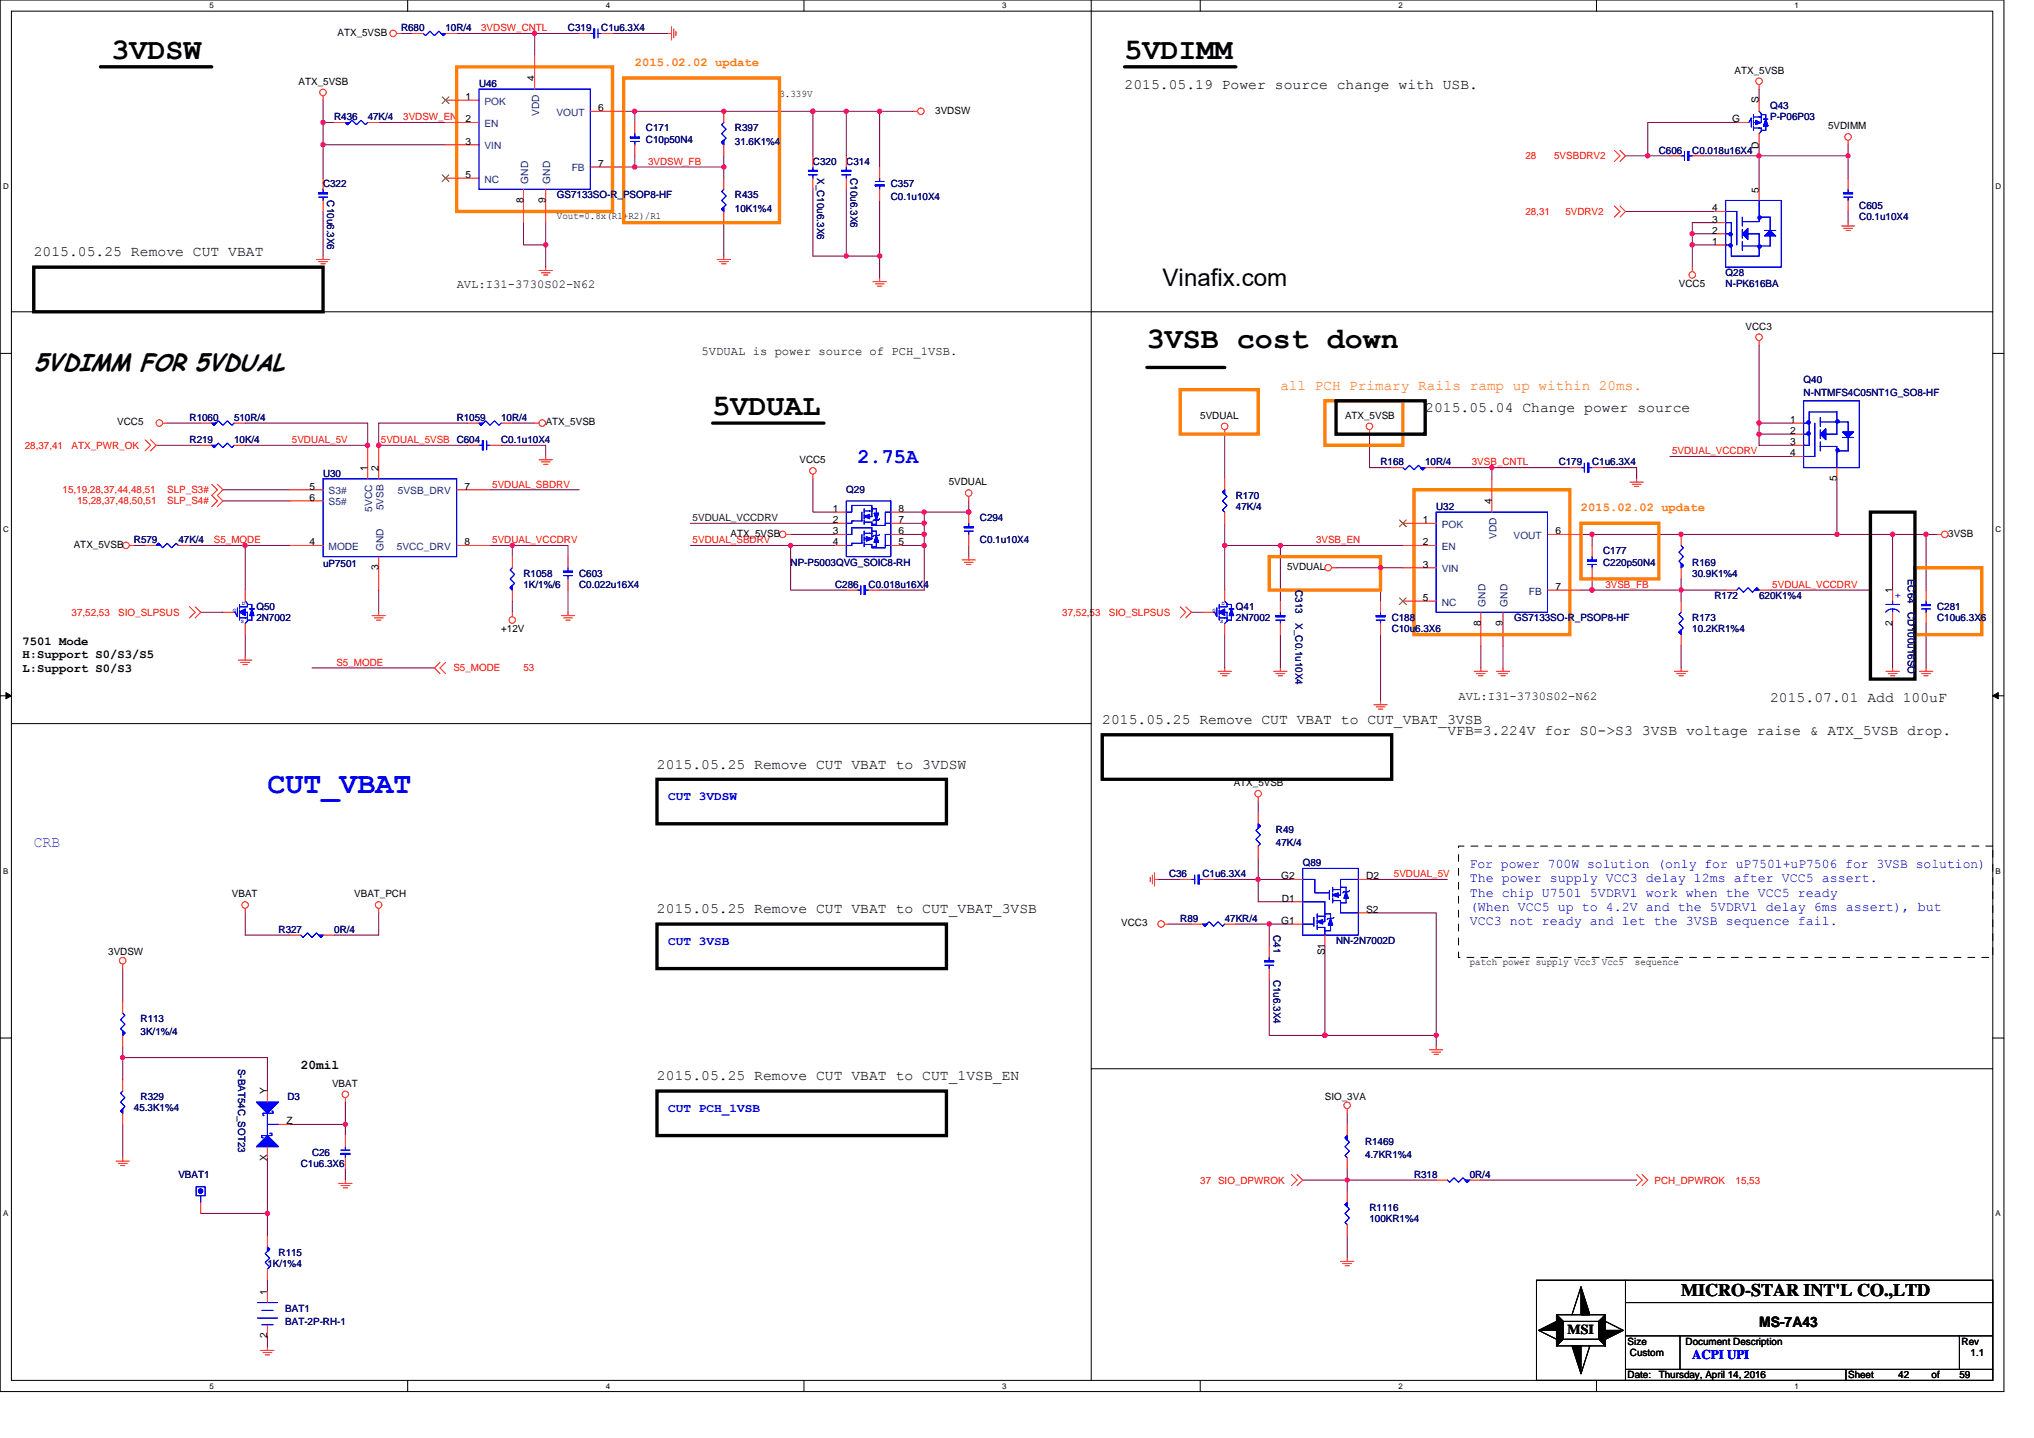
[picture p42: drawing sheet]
<svg xmlns="http://www.w3.org/2000/svg" width="297mm" height="210mm" viewBox="0 0 297 210" stroke-linecap="round" stroke-linejoin="round" font-family="sans-serif">
<defs><g id="words">
<g font-size="4.4">
<text x="16.3" y="8.6">3VDSW</text>
<text x="164.2" y="8.6">5VDIMM</text>
<text x="167.5" y="50.8">3VSB cost down</text>
<text x="104.1" y="60.6">5VDUAL</text>
</g>
<text font-size="4.4" fill="#00f" x="39" y="115.8">CUT_VBAT</text>
<text font-size="3.6" x="4.9" y="54.2">5VDIMM FOR 5VDUAL</text>
<text font-size="3.5" x="169.8" y="41.8">Vinafix.com</text>
<text font-size="3.1" fill="#00f" x="125.2" y="67.6">2.75A</text>
<text font-size="2.6" x="245.5" y="189.3">MICRO-STAR INT'L CO.,LTD</text>
<text font-size="2.3" fill="#0080ff" x="4.9" y="123.7">CRB</text>
<g font-size="2.1">
<text x="164.2" y="13.1">2015.05.19 Power source change with USB.</text>
<text x="4.9" y="37.4">2015.05.25 Remove CUT VBAT</text>
<text x="208.1" y="60.2">2015.05.04 Change power source</text>
<text x="161" y="105.7">2015.05.25 Remove CUT VBAT to CUT_VBAT_3VSB</text>
<text x="211.4" y="107.3">VFB=3.224V for S0-&gt;S3 3VSB voltage raise &amp; ATX_5VSB drop.</text>
<text x="258.5" y="102.5">2015.07.01 Add 100uF</text>
<text x="95.9" y="112.2">2015.05.25 Remove CUT VBAT to 3VDSW</text>
<text x="95.9" y="133.4">2015.05.25 Remove CUT VBAT to CUT_VBAT_3VSB</text>
<text x="95.9" y="157.7">2015.05.25 Remove CUT VBAT to CUT_1VSB_EN</text>
<text x="256.9" y="193.8">MS-7A43</text>
</g>
<text font-size="2.1" fill="#ff8000" x="187" y="56.9">all PCH Primary Rails ramp up within 20ms.</text>
<text font-size="2" x="228.9" y="194.8">MSI</text>
<g font-size="1.9" fill="#00f">
<text x="214.6" y="126.7">For power 700W solution (only for uP7501+uP7506 for 3VSB solution)</text>
<text x="214.6" y="128.8">The power supply VCC3 delay 12ms after VCC5 assert.</text>
<text x="214.6" y="130.9">The chip U7501 5VDRV1 work when the VCC5 ready</text>
<text x="214.6" y="133">(When VCC5 up to 4.2V and the 5VDRV1 delay 6ms assert), but</text>
<text x="214.6" y="135.1">VCC3 not ready and let the 3VSB sequence fail.</text>
<text x="247.1" y="198.5">ACPI UPI</text>
</g>
<text font-size="1.9" x="43.9" y="156.1">20mil</text>
<g font-size="1.8" fill="#ff8000">
<text x="92.7" y="9.6">2015.02.02 update</text>
<text x="230.9" y="74.6">2015.02.02 update</text>
</g>
<g font-size="1.8">
<text x="66.7" y="42">AVL:I31-3730S02-N62</text>
<text x="102.5" y="51.8">5VDUAL is power source of PCH_1VSB.</text>
<text x="3.3" y="94.1">7501 Mode</text>
<text x="3.3" y="96.1">H:Support S0/S3/S5</text>
<text x="3.3" y="98.1">L:Support S0/S3</text>
<text x="213" y="102.2">AVL:I31-3730S02-N62</text>
</g>
<g font-size="1.8" fill="#00f">
<text x="97.6" y="116.9">CUT 3VDSW</text>
<text x="97.6" y="138">CUT 3VSB</text>
<text x="97.6" y="162.4">CUT PCH_1VSB</text>
</g>
<g font-size="1.5">
<text x="49.3" y="5.2">ATX_5VSB</text>
<text x="78.1" y="11.9" transform="rotate(-90 78.1 11.9)">4</text>
<text x="253.3" y="10.8">ATX_5VSB</text>
<text x="43.6" y="12.4">ATX_5VSB</text>
<text x="68" y="14.6">1</text>
<text x="68" y="17.9">2</text>
<text x="87.4" y="16.2">6</text>
<text x="113.8" y="14.2">3.339V</text>
<text x="136.6" y="16.6">3VDSW</text>
<text x="253" y="17.9">G</text>
<text x="256.9" y="15.1" transform="rotate(-90 256.9 15.1)">S</text>
<text x="68" y="21.1">3</text>
<text x="256.9" y="21.7" transform="rotate(-90 256.9 21.7)">D</text>
<text x="267" y="18.9">5VDIMM</text>
<text x="68" y="26">5</text>
<text x="76.4" y="29.6" transform="rotate(-90 76.4 29.6)">8</text>
<text x="79.7" y="29.6" transform="rotate(-90 79.7 29.6)">9</text>
<text x="87.4" y="24.4">7</text>
<text x="256.9" y="28.1" transform="rotate(-90 256.9 28.1)">5</text>
<text x="81.3" y="32">Vout=0.8x(R1+R2)/R1</text>
<text x="250" y="34.1">2</text>
<text x="250" y="32.5">3</text>
<text x="250" y="30.9">4</text>
<text x="250" y="35.8">1</text>
<text x="245.2" y="42">VCC5</text>
<text x="254.9" y="48.1">VCC3</text>
<text x="17.1" y="62.1">VCC5</text>
<text x="79.7" y="62.1">ATX_5VSB</text>
<text x="175.3" y="61.1">5VDUAL</text>
<text x="196.4" y="61.1">ATX_5VSB</text>
<text x="261.4" y="63.4">2</text>
<text x="261.4" y="65">3</text>
<text x="261.4" y="61.8">1</text>
<text x="45.2" y="71.5">5</text>
<text x="53.7" y="68.8" transform="rotate(-90 53.7 68.8)">1</text>
<text x="55.3" y="68.8" transform="rotate(-90 55.3 68.8)">2</text>
<text x="67.8" y="71.5">7</text>
<text x="116.8" y="67.6">VCC5</text>
<text x="138.6" y="70.9">5VDUAL</text>
<text x="261.4" y="66.6">4</text>
<text x="268.2" y="70.3" transform="rotate(-90 268.2 70.3)">5</text>
<text x="45.2" y="73.1">6</text>
<text x="121.6" y="74.8">1</text>
<text x="121.6" y="76.4">2</text>
<text x="131.2" y="74.8">8</text>
<text x="131.2" y="76.4">7</text>
<text x="207.8" y="76.4">1</text>
<text x="217.8" y="73.6" transform="rotate(-90 217.8 73.6)">4</text>
<text x="10.8" y="80">ATX_5VSB</text>
<text x="45.2" y="79.6">4</text>
<text x="55.3" y="83.2" transform="rotate(-90 55.3 83.2)">3</text>
<text x="67.8" y="79.6">8</text>
<text x="106.7" y="78.4">ATX_5VSB</text>
<text x="121.6" y="78">3</text>
<text x="121.6" y="79.6">4</text>
<text x="131.2" y="79.6">5</text>
<text x="131.2" y="78">6</text>
<text x="188" y="83.2">5VDUAL</text>
<text x="207.8" y="79.6">2</text>
<text x="207.8" y="82.9">3</text>
<text x="227.1" y="78">6</text>
<text x="284.5" y="78.4">3VSB</text>
<text x="207.8" y="87.8">5</text>
<text x="227.1" y="86.1">7</text>
<text x="276.4" y="86.6" transform="rotate(-90 276.4 86.6)">1</text>
<text x="73.2" y="92.4">+12V</text>
<text x="216.2" y="91.4" transform="rotate(-90 216.2 91.4)">8</text>
<text x="219.5" y="91.4" transform="rotate(-90 219.5 91.4)">9</text>
<text x="276.4" y="91.4" transform="rotate(-90 276.4 91.4)">2</text>
<text x="180.2" y="114.8">ATX_5VSB</text>
<text x="33.9" y="131">VBAT</text>
<text x="51.7" y="131">VBAT_PCH</text>
<text x="187.1" y="128.4">G2</text>
<text x="187.2" y="131.7">D1</text>
<text x="199.5" y="128.4">D2</text>
<text x="163.7" y="135.3">VCC3</text>
<text x="187.1" y="134.9">G1</text>
<text x="199.5" y="133.3">S2</text>
<text x="15.8" y="139.5">3VDSW</text>
<text x="193.5" y="139.5" transform="rotate(-90 193.5 139.5)">S1</text>
<text x="214.6" y="141">patch power supply Vcc3 Vcc5</text>
<text x="238.8" y="141">sequence</text>
<text x="39" y="159.8" transform="rotate(-90 39 159.8)">Y</text>
<text x="48.5" y="158.7">VBAT</text>
<text x="193.5" y="160.6">SIO_3VA</text>
<text x="41.8" y="164.2">Z</text>
<text x="39" y="169.6" transform="rotate(-90 39 169.6)">X</text>
<text x="39" y="189.1" transform="rotate(-90 39 189.1)">1</text>
<text x="39" y="195.4" transform="rotate(-90 39 195.4)">2</text>
<text x="237.7" y="196.4">Size</text>
<text x="246.2" y="196.4">Document Description</text>
<text x="286.5" y="196.4">Rev</text>
<text x="237.7" y="201.3">Date:</text>
<text x="238" y="198">Custom</text>
<text x="242.2" y="201.3">Thursday, April 14, 2016</text>
<text x="269.9" y="201.3">Sheet</text>
<text x="277.2" y="201.3">42</text>
<text x="282.1" y="201.3">of</text>
<text x="286.1" y="201.3">59</text>
<text x="287.8" y="198">1.1</text>
</g>
<g font-size="1.5" fill="#000080">
<text x="58.6" y="4.6">R680</text>
<text x="65.1" y="4.6">10R/4</text>
<text x="82.9" y="4.6">C319</text>
<text x="87.8" y="4.6">C1u6.3X4</text>
<text x="48.8" y="17.6">R436</text>
<text x="53.7" y="17.6">47K/4</text>
<text x="70" y="12.7">U46</text>
<text x="258.5" y="15.9">Q43</text>
<text x="258.5" y="17.6">P-P06P03</text>
<text x="94.3" y="19.2">C171</text>
<text x="94.3" y="20.8">C10p50N4</text>
<text x="107.3" y="19.2">R397</text>
<text x="107.3" y="21.1">31.6K1%4</text>
<text x="242.2" y="22.5">C606</text>
<text x="247.1" y="22.5">C0.018u16X4</text>
<text x="47.2" y="27.3">C322</text>
<text x="47.8" y="29.3" transform="rotate(90 47.8 29.3)">C10u6.3X6</text>
<text x="81.3" y="29">GS7133SO-R_PSOP8-HF</text>
<text x="107.3" y="29">R435</text>
<text x="118.7" y="24.1">C320</text>
<text x="119.3" y="26" transform="rotate(90 119.3 26)">X_C10u6.3X6</text>
<text x="123.6" y="24.1">C314</text>
<text x="124.2" y="26" transform="rotate(90 124.2 26)">C10u6.3X6</text>
<text x="130.1" y="27.3">C357</text>
<text x="130.1" y="29.3">C0.1u10X4</text>
<text x="107.3" y="30.9">10K1%4</text>
<text x="271.5" y="30.6">C605</text>
<text x="271.5" y="32.2">C0.1u10X4</text>
<text x="252" y="40.3">Q28</text>
<text x="252" y="42">N-PK616BA</text>
<text x="263.4" y="55.9">Q40</text>
<text x="263.4" y="57.9">N-NTMFS4C05NT1G_SO8-HF</text>
<text x="27.7" y="61.5">R1060</text>
<text x="27.7" y="64.7">R219</text>
<text x="34.2" y="61.5">510R/4</text>
<text x="34.2" y="64.7">10K/4</text>
<text x="66.7" y="61.5">R1059</text>
<text x="73.2" y="61.5">10R/4</text>
<text x="73.2" y="64.7">C0.1u10X4</text>
<text x="47.2" y="69.6">U30</text>
<text x="201.6" y="68">R168</text>
<text x="208.1" y="68">10R/4</text>
<text x="227.6" y="68">C179</text>
<text x="232.5" y="68">C1u6.3X4</text>
<text x="123.6" y="72">Q29</text>
<text x="143.1" y="76.1">C294</text>
<text x="180.5" y="72.8">R170</text>
<text x="180.5" y="74.5">47K/4</text>
<text x="209.7" y="74.5">U32</text>
<text x="19.6" y="79.4">R579</text>
<text x="26.1" y="79.4">47K/4</text>
<text x="47.2" y="82.8">uP7501</text>
<text x="115.5" y="82.6">NP-P5003QVG_SOIC8-RH</text>
<text x="143.1" y="79.4">C0.1u10X4</text>
<text x="234.1" y="81">C177</text>
<text x="234.1" y="82.6">C220p50N4</text>
<text x="247.1" y="82.6">R169</text>
<text x="37.4" y="89.1">Q50</text>
<text x="76.5" y="84.2">R1058</text>
<text x="76.5" y="85.9">1K/1%/6</text>
<text x="84.6" y="84.2">C603</text>
<text x="84.6" y="85.9">C0.022u16X4</text>
<text x="122" y="85.9">C286</text>
<text x="126.8" y="85.9">C0.018u16X4</text>
<text x="180.5" y="89.1">Q41</text>
<text x="189.2" y="86.2" transform="rotate(90 189.2 86.2)">C313</text>
<text x="247.1" y="84.2">30.9K1%4</text>
<text x="250.4" y="87.5">R172</text>
<text x="256.9" y="87.5">620K1%4</text>
<text x="278.6" y="84.5" transform="rotate(90 278.6 84.5)">EC64</text>
<text x="278.6" y="89.4" transform="rotate(90 278.6 89.4)">CD100u16SO</text>
<text x="282.9" y="89.1">C281</text>
<text x="37.4" y="90.7">2N7002</text>
<text x="180.5" y="90.7">2N7002</text>
<text x="189.2" y="91" transform="rotate(90 189.2 91)">X_C0.1u10X4</text>
<text x="203.2" y="90.7">C188</text>
<text x="203.2" y="92.4">C10u6.3X6</text>
<text x="221.1" y="90.7">GS7133SO-R_PSOP8-HF</text>
<text x="247.1" y="90.7">R173</text>
<text x="247.1" y="92.4">10.2KR1%4</text>
<text x="282.9" y="90.7">C10u6.3X6</text>
<text x="186.3" y="121.6">R49</text>
<text x="186.3" y="123.6">47K/4</text>
<text x="170.7" y="128.1">C36</text>
<text x="175.6" y="128.1">C1u6.3X4</text>
<text x="190.2" y="126.5">Q89</text>
<text x="40.7" y="136.2">R327</text>
<text x="48.8" y="136.2">0R/4</text>
<text x="172.4" y="134.6">R89</text>
<text x="178.9" y="134.6">47KR/4</text>
<text x="186" y="136.5" transform="rotate(90 186 136.5)">C41</text>
<text x="195.1" y="137.9">NN-2N7002D</text>
<text x="186" y="143.1" transform="rotate(90 186 143.1)">C1u6.3X4</text>
<text x="20.5" y="149.2">R113</text>
<text x="20.5" y="151.2">3K/1%/4</text>
<text x="20.5" y="160.6">R329</text>
<text x="34.8" y="156.1" transform="rotate(90 34.8 156.1)">S-BAT54C_SOT23</text>
<text x="42" y="160.6">D3</text>
<text x="19.6" y="162.2">45.3K1%4</text>
<text x="199.3" y="167.1">R1469</text>
<text x="26.1" y="172">VBAT1</text>
<text x="43.9" y="170.4">C1u6.3X6</text>
<text x="45.6" y="168.8">C26</text>
<text x="199.3" y="169.1">4.7KR1%4</text>
<text x="206.5" y="172">R318</text>
<text x="214.6" y="172">0R/4</text>
<text x="200" y="176.9">R1116</text>
<text x="200" y="178.5">100KR1%4</text>
<text x="39" y="185">1K/1%4</text>
<text x="40.7" y="183.4">R115</text>
<text x="41.7" y="191.5">BAT1</text>
<text x="41.7" y="193.5">BAT-2P-RH-1</text>
</g>
<g font-size="1.5" fill="#f00">
<text x="70.3" y="4.6">3VDSW_CNTL</text>
<text x="58.9" y="17.6">3VDSW_EN</text>
<text x="222.8" y="23.3">28</text>
<text x="227" y="23.3">5VSBDRV2</text>
<text x="94.7" y="24.1">3VDSW_FB</text>
<text x="222.8" y="31.4">28,31</text>
<text x="228.6" y="31.4">5VDRV2</text>
<text x="3.6" y="65.5">28,37,41</text>
<text x="10.5" y="65.5">ATX_PWR_OK</text>
<text x="42.6" y="64.7">5VDUAL_5V</text>
<text x="55.6" y="64.7">5VDUAL_5VSB C604</text>
<text x="71.9" y="71.2">5VDUAL_SBDRV</text>
<text x="214.9" y="68">3VSB_CNTL</text>
<text x="244.2" y="66.3">5VDUAL_VCCDRV</text>
<text x="9.1" y="72">15,19,28,37,44,48,51</text>
<text x="11.3" y="73.7">15,28,37,48,50,51</text>
<text x="24.4" y="72">SLP_S3#</text>
<text x="24.4" y="73.7">SLP_S4#</text>
<text x="31.2" y="79.3">S5_MODE</text>
<text x="71.9" y="79.3">5VDUAL_VCCDRV</text>
<text x="101.2" y="79.3">5VDUAL_SBDRV</text>
<text x="192.2" y="79.3">3VSB_EN</text>
<text x="10.5" y="89.9">37,52,53</text>
<text x="17.3" y="89.9">SIO_SLPSUS</text>
<text x="155.1" y="89.9">37,52,53</text>
<text x="161.9" y="89.9">SIO_SLPSUS</text>
<text x="234.4" y="85.9">3VSB_FB</text>
<text x="258.8" y="85.9">5VDUAL_VCCDRV</text>
<text x="49.1" y="97.2">S5_MODE</text>
<text x="66.2" y="98">S5_MODE</text>
<text x="76.4" y="98">53</text>
<text x="203.6" y="128.1">5VDUAL_5V</text>
<text x="175.3" y="172.8">37 SIO_DPWROK</text>
<text x="241.6" y="172.8">PCH_DPWROK</text>
<text x="253.5" y="172.8">15,53</text>
</g>
<g font-size="1.5" fill="#004080">
<text x="70.8" y="15.3">POK</text>
<text x="78.8" y="17" transform="rotate(-90 78.8 17)">VDD</text>
<text x="81.3" y="16.9">VOUT</text>
<text x="70.8" y="18.5">EN</text>
<text x="70.8" y="21.8">VIN</text>
<text x="70.8" y="26.7">NC</text>
<text x="77.1" y="26.8" transform="rotate(-90 77.1 26.8)">GND</text>
<text x="80.4" y="26.8" transform="rotate(-90 80.4 26.8)">GND</text>
<text x="83.5" y="25">FB</text>
<text x="48" y="73.8">S5#</text>
<text x="48" y="72.2">S3#</text>
<text x="54.4" y="74.7" transform="rotate(-90 54.4 74.7)">5VCC</text>
<text x="56" y="74.5" transform="rotate(-90 56 74.5)">5VSB</text>
<text x="58.1" y="72.2">5VSB_DRV</text>
<text x="210.5" y="77.1">POK</text>
<text x="48" y="80.3">MODE</text>
<text x="56" y="80.5" transform="rotate(-90 56 80.5)">GND</text>
<text x="57.9" y="80.3">5VCC_DRV</text>
<text x="210.5" y="80.3">EN</text>
<text x="210.5" y="83.6">VIN</text>
<text x="218.5" y="78.7" transform="rotate(-90 218.5 78.7)">VDD</text>
<text x="221" y="78.7">VOUT</text>
<text x="210.5" y="88.4">NC</text>
<text x="216.9" y="88.6" transform="rotate(-90 216.9 88.6)">GND</text>
<text x="220.2" y="88.6" transform="rotate(-90 220.2 88.6)">GND</text>
<text x="223.3" y="86.8">FB</text>
</g>
<text font-size="1.5" fill="#004000" x="101.2" y="76.1">5VDUAL_VCCDRV</text>
<text font-size="1.5" fill="#00f" x="276.8" y="86.7" transform="rotate(90 276.8 86.7)">+</text>
<g font-size="1.2">
<text x="30.6" y="1.2">5</text>
<text x="88.5" y="1.2">4</text>
<text x="146.3" y="1.2">3</text>
<text x="204.2" y="1.2">2</text>
<text x="262.1" y="1.2">1</text>
<text x=".5" y="27.6">D</text>
<text x="291.4" y="27.6">D</text>
<text x=".5" y="77.6">C</text>
<text x="291.4" y="77.6">C</text>
<text x=".5" y="127.6">B</text>
<text x="291.4" y="127.6">B</text>
<text x=".5" y="177.6">A</text>
<text x="291.4" y="177.6">A</text>
<text x="30.6" y="202.8">5</text>
<text x="88.5" y="202.8">4</text>
<text x="146.3" y="202.8">3</text>
<text x="204.2" y="202.8">2</text>
<text x="262.1" y="202.8">1</text>
</g>
<g font-size=".8" fill="#00f">
<text x="34" y="89.4">G</text>
<text x="35.3" y="88.4">D</text>
<text x="177.1" y="89.4">G</text>
<text x="178.4" y="88.4">D</text>
<text x="35.2" y="91">S</text>
<text x="178.2" y="91">S</text>
</g>
</g></defs>
<path d="M0 0h292.6v203.2h-292.6zM1.7 1.6h289.3v200h-289.3z" fill="none" stroke="#000" stroke-width=".15"/>
<g fill="#fff">
<path d="M30.6 .2h.6v1.3h-.6z"/>
<path d="M30.6 201.8h.6v1.3h-.6z"/>
</g>
<path d="M59.5 0v1.6M59.5 201.6v1.6" fill="none" stroke="#000" stroke-width=".15"/>
<g fill="#fff">
<path d="M88.5 .2h.6v1.3h-.6z"/>
<path d="M88.5 201.8h.6v1.3h-.6z"/>
</g>
<path d="M117.4 0v1.6M117.4 201.6v1.6" fill="none" stroke="#000" stroke-width=".15"/>
<g fill="#fff">
<path d="M146.3 .2h.7v1.3h-.7z"/>
<path d="M146.3 201.8h.7v1.3h-.7z"/>
</g>
<path d="M175.3 0v1.6M175.3 201.6v1.6" fill="none" stroke="#000" stroke-width=".15"/>
<g fill="#fff">
<path d="M204.2 .2h.6v1.3h-.6z"/>
<path d="M204.2 201.8h.6v1.3h-.6z"/>
</g>
<path d="M233.1 0v1.6M233.1 201.6v1.6" fill="none" stroke="#000" stroke-width=".15"/>
<g fill="#fff">
<path d="M262.1 .2h.6v1.3h-.6z"/>
<path d="M262.1 201.8h.6v1.3h-.6z"/>
<path d="M.5 26.6h.8v1.3h-.8z"/>
<path d="M291.4 26.6h.9v1.3h-.9z"/>
<path d="M.5 76.6h.8v1.3h-.8z"/>
<path d="M291.4 76.6h.9v1.3h-.9z"/>
</g>
<path d="M0 51.6h1.7M291 51.6h1.6" fill="none" stroke="#000" stroke-width=".15"/>
<g fill="#fff">
<path d="M.5 126.6h.7v1.3h-.7z"/>
<path d="M291.4 126.6h.8v1.3h-.8z"/>
</g>
<path d="M0 101.6h1.7M291 101.6h1.6" fill="none" stroke="#000" stroke-width=".15"/>
<path d="M.9 101.1l.8 .5-.8 .4zM291 101.6l.8-.5v.9z" fill="#000" stroke="#000" stroke-width=".15"/>
<g fill="#fff">
<path d="M.5 176.6h.7v1.2h-.7z"/>
<path d="M291.4 176.6h.8v1.2h-.8z"/>
</g>
<g fill="none" stroke="#000" stroke-width=".15">
<path d="M159.4 0h.1M159.4 0v105.7M1.7 45.5h289.3M1.7 105.7h157.7M159.4 105.7v95.9M0 151.6h1.7M159.4 156.1h131.6M291 151.6h1.6M224.4 186.9h66.6v14.7h-66.6zM224.7 194.3l2.6 1.3M227.3 192h7.2v4.5h-7.2zM227.3 192l1 1"/>
<path d="M228.3 193h5.2v2.6h-5.2zM228.3 195.6l-1 .9M230.9 187.9l-1.3 4.1M232.2 196.5l-1.3 4.1M233.5 195.6l1 .9M234.5 192l-1 1M234.5 193l2.6 1.3M237.4 200h53.6M237.4 190.2h53.6M237.4 195.1h53.6M237.4 186.9v14.7M245.3 195.1v4.9"/>
<path d="M269.6 200v1.6M286.1 195.1v4.9"/>
</g>
<g fill="none" stroke="#800040" stroke-width=".15">
<path d="M47.2 17.9v3.2M47.2 17.9h1.6M47.2 14.6v3.3M55.3 17.9h9.8M58.6 4.9h1.6M66.7 4.9h11.4M78.1 4.9v3.2M78.1 4.9h6.5M89.4 4.9h8.2M91.1 16.3h1.6M92.7 16.3h26M92.7 16.3v1.6"/>
<path d="M118.7 16.3v6.5M118.7 16.3h4.9M123.6 16.3v6.5M123.6 16.3h4.9v8.1M128.5 16.3h4.8M253.6 17.9h-13v4.9M256.9 13v1.6M47.2 21.1h17.9M47.2 30.9v6.5M47.2 21.1v4.9M76.5 32.5v3.3h3.2M79.7 35.8v3.2"/>
<path d="M79.7 32.5v3.3M91.1 24.4h1.6M92.7 24.4h13M92.7 22.8v1.6M105.7 24.4v1.6M105.7 32.5v4.9M105.7 22.8v1.6M118.7 27.6v9.8h4.9M123.6 27.6v9.8M123.6 37.4h4.9M128.5 29.3v8.1M128.5 37.4v3.2"/>
<path d="M237.4 30.9h13M237.4 22.8h3.2M240.6 22.8h3.3M247.1 35.8v3.2M247.1 35.8h3.3M247.1 34.1v1.7M248.8 22.8h8.1M250.4 32.5h-3.3v1.6h3.3M256.9 22.8v4.8M256.9 21.1v1.7M256.9 22.8h13M269.9 30.9v1.6"/>
<path d="M269.9 21.1v1.7M269.9 22.8v3.2M256.9 50.4v11.4h4.9M19.6 79.7h1.6M22.8 65h6.5M24.4 61.8h4.9M27.7 79.7h8.1M32.6 73.2h9.7M32.6 71.5h9.7M35.8 61.8h17.9v3.2h-17.9M35.8 79.7h6.5M35.8 79.7v6.5"/>
<path d="M68.3 61.8h-13v3.2h13M71.6 79.7h3.2v1.6M71.6 71.5h13M73.2 65h6.5v1.7M74.8 61.8h3.3M74.8 79.7h8.1v1.6M100.8 79.7h14.7M100.8 76.4h21.2M115.5 78h6.5M115.5 79.7h6.5M115.5 79.7v6.5h8.1M118.7 69.9v4.9h3.3"/>
<path d="M131.7 76.4h3.3M131.7 78h3.3M131.7 74.8h3.3M131.7 79.7h3.3M135 74.8v1.6M135 76.4v1.6M135 79.7v6.5h-6.5M135 78v1.7M141.5 79.7v1.6M141.5 73.2v1.6h-6.5M178.9 63.4v6.5M178.9 79.7v6.5"/>
<path d="M178.9 76.4v3.3M178.9 79.7h8.1v8.1M187 79.7h17.9M200 63.4v4.9h3.2M209.7 68.3h8.2M217.9 68.3v1.6M217.9 68.3h11.4M230.9 78h1.6M232.5 78v1.7M232.5 78h35.8M234.1 68.3h4.9v1.6M243.9 66.7h17.9"/>
<path d="M256.9 63.4v1.6h4.9M256.9 61.8v1.6h4.9M268.3 69.9v8.1M268.3 78h8.1v8.2M276.4 78h4.9M281.3 78h1.6M281.3 78v8.2M29.3 89.4h3.3M35.8 92.7v3.2M45.6 97.5h17.8M55.3 86.2v3.2M74.8 87.8v1.6"/>
<path d="M82.9 86.2v3.2M174 89.4h1.6M178.9 92.7v4.8M187 92.7v4.8M195.1 82.9h9.8M201.6 92.7v9.7M201.6 82.9v4.9M216.3 94.3v3.2M219.5 94.3v3.2M230.9 86.2h1.6M232.5 84.5v1.7M232.5 86.2h13"/>
<path d="M245.5 86.2v1.6M245.5 94.3v3.2M245.5 86.2h6.5M245.5 84.5v1.7M258.5 86.2h14.7M276.4 91v6.5M281.3 91v6.5M183.7 117.1v1.6M35.8 133.3v3.2h6.5M55.3 133.3v3.2h-6.5M169.1 128.4h3.3M170.7 134.9h3.3"/>
<path d="M177.2 128.4h6.5M180.5 134.9h4.9M183.7 128.4v3.3h4.9M183.7 128.4h4.9M183.7 125.2v3.2M185.4 134.9v3.3M185.4 134.9h3.2M193.5 138.2v13M200 128.4h11.4M200 133.3h9.7v17.9M17.9 154.4v3.3M17.9 154.4h21.1v4.9"/>
<path d="M17.9 141.4v4.9M17.9 152.8v1.6M185.4 143.1v8.1h8.1M193.5 151.2h16.2M209.7 151.2v1.6M17.9 164.2v4.9M29.3 177.2h9.7M39 177.2v3.2M39 169.1v8.1M42.3 164.2h8.1M50.4 164.2v1.6M50.4 170.7v1.6"/>
<path d="M50.4 160.9v3.3M190.2 172.3h6.5M196.7 162.6v1.6M196.7 170.7v1.6M196.7 172.3h13M196.7 172.3v1.6M216.3 172.3h22.7M39 195.1v1.6M39 186.9v1.7M196.7 180.4v3.3"/>
</g>
<g fill="#f0f" stroke="#f0f" stroke-width=".15">
<circle cx="79.7" cy="35.7" r=".32"/>
<circle cx="92.7" cy="24.4" r=".32"/>
<circle cx="105.7" cy="24.4" r=".32"/>
<circle cx="78.1" cy="4.9" r=".32"/>
<circle cx="128.5" cy="16.3" r=".32"/>
<circle cx="123.6" cy="37.4" r=".32"/>
<circle cx="47.2" cy="21.1" r=".32"/>
<circle cx="123.6" cy="16.3" r=".32"/>
<circle cx="128.5" cy="37.4" r=".32"/>
<circle cx="118.7" cy="16.3" r=".32"/>
<circle cx="105.7" cy="16.3" r=".32"/>
<circle cx="92.7" cy="16.3" r=".32"/>
<circle cx="47.2" cy="17.9" r=".31"/>
<circle cx="55.3" cy="65" r=".32"/>
<circle cx="53.7" cy="65" r=".32"/>
<circle cx="35.8" cy="79.6" r=".32"/>
<circle cx="74.8" cy="79.6" r=".32"/>
<circle cx="196.7" cy="172.3" r=".31"/>
<circle cx="232.5" cy="86.1" r=".32"/>
<circle cx="201.6" cy="82.9" r=".31"/>
<circle cx="187" cy="79.6" r=".32"/>
<circle cx="232.5" cy="78" r=".32"/>
<circle cx="281.3" cy="78" r=".32"/>
<circle cx="217.9" cy="68.3" r=".32"/>
<circle cx="276.4" cy="78" r=".32"/>
<circle cx="245.5" cy="78" r=".32"/>
<circle cx="245.5" cy="86.1" r=".32"/>
<circle cx="256.9" cy="63.4" r=".32"/>
<circle cx="256.9" cy="61.8" r=".32"/>
<circle cx="50.4" cy="164.2" r=".31"/>
<circle cx="17.9" cy="154.4" r=".32"/>
<circle cx="183.7" cy="128.4" r=".32"/>
<circle cx="185.4" cy="134.9" r=".32"/>
<circle cx="193.5" cy="151.2" r=".32"/>
<circle cx="209.7" cy="151.2" r=".32"/>
<circle cx="178.9" cy="79.6" r=".32"/>
<circle cx="39" cy="177.2" r=".32"/>
<circle cx="268.3" cy="78" r=".32"/>
<circle cx="247.1" cy="34.1" r=".31"/>
<circle cx="256.9" cy="22.8" r=".32"/>
<circle cx="269.9" cy="22.8" r=".32"/>
<circle cx="247.1" cy="35.7" r=".32"/>
<circle cx="240.6" cy="22.8" r=".32"/>
<circle cx="135" cy="78" r=".32"/>
<circle cx="135" cy="76.4" r=".32"/>
<circle cx="135" cy="79.6" r=".32"/>
<circle cx="115.4" cy="79.6" r=".32"/>
<circle cx="141.5" cy="74.8" r=".31"/>
<circle cx="135" cy="74.8" r=".31"/>
</g>
<g fill="none" stroke="#f00" stroke-width=".15">
<path d="M47.2 14v.6M48.8 17.9h1.6M53.7 17.9h1.6M57.9 4.9h.7M60.2 4.9h1.6M65.1 17.9h4.9M65.1 4.9h1.6M65.1 14.6h4.9M78.1 8.1v4.9M84.6 4.9h1.6M86.2 16.3h4.9M87.8 4.9h1.6"/>
<path d="M92.7 17.9v1.6M97.6 4.9h.5M98.1 3.9v2M98.4 4.2v1.3M98.7 4.6v.6M105.7 16.3v1.6M133.3 16.3h.7M253.6 17.9h1.7M256.9 12.4v.6M256.9 14.6v1.7M256.9 19.5v1.6M46.2 37.9h2"/>
<path d="M46.5 38.2h1.3M46.9 38.5h.6M47.2 37.4v.5M47.2 26v1.6M47.2 29.3v1.6M65.1 21.1h4.9M65.1 26h4.9M76.5 27.6v4.9M78.7 39.5h2M79.1 39.8h1.2M79.7 39v.5M79.7 27.6v4.9"/>
<path d="M86.2 24.4h4.9M92.7 21.1v1.7M104.7 37.9h2M105 38.2h1.4M105.4 38.5h.6M105.7 37.4v.5M105.7 21.1v1.7M105.7 26v1.6M105.7 30.9v1.6M118.7 22.8v1.6M118.7 26v1.6M123.6 22.8v1.6"/>
<path d="M123.6 26v1.6M128.5 24.4v1.6M128.5 27.6v1.7M235.8 21.9l.8 .9-.8 .8M235.8 30.1l.8 .8-.8 .8M236.6 21.9l.8 .9-.8 .8M236.6 30.1l.8 .8-.8 .8M243.9 22.8h1.6M247.1 39v.7M247.1 22.8h1.7M250.4 34.1h1.6M250.4 32.5h1.6"/>
<path d="M250.4 30.9h1.6M250.4 35.8h1.6M256.9 27.6v1.7M268.9 33h2M269.2 33.3h1.3M269.6 33.7h.6M269.9 32.5v.5M269.9 20.5v.6M269.9 26v1.6M269.9 29.3v1.6M79.4 40.2h.6M127.5 41.1h1.9"/>
<path d="M127.8 41.5h1.3M128.1 41.8h.7M128.5 40.6v.5M256.9 49.7v.7M18.9 79.7h.7M21.2 64.2l.8 .8-.8 .8M21.2 79.7h1.6M22 64.2l.8 .8-.8 .8M23.8 61.8h.6M26.1 79.7h1.6M29.3 65h1.6M29.3 61.8h1.6"/>
<path d="M30.9 70.7l.8 .8-.8 .8 .8 .9-.8 .8M31.7 70.7l.9 .8-.9 .8 .9 .9-.9 .8M34.2 65h1.6M34.2 61.8h1.6M42.3 79.7h4.9M42.3 73.2h4.9M42.3 71.5h4.9M53.7 65v4.9M55.3 65v4.9M66.7 79.7h4.9M66.7 71.5h4.9M68.3 65h1.7"/>
<path d="M68.3 61.8h1.7M71.6 65h1.6M73.2 61.8h1.6M78.1 61.8h.6M78.7 67.1h2M79.1 67.5h1.2M79.4 67.8h.6M79.7 66.7v.4M114.8 78h.7M118.7 69.3v.6M122 79.7h1.6M122 74.8h1.6"/>
<path d="M122 76.4h1.6M122 78h1.6M130.1 79.7h1.6M130.1 74.8h1.6M130.1 76.4h1.6M130.1 78h1.6M141.5 72.5v.7M141.5 74.8v1.6M141.5 78v1.7M178.9 62.8v.6M178.9 69.9v1.6M178.9 74.8v1.6"/>
<path d="M200 62.8v.6M203.2 68.3h1.7M204.9 79.7h4.8M204.9 76.4h4.8M208.1 68.3h1.6M217.9 69.9v4.9M226 78h4.9M229.3 68.3h1.6M232.5 68.3h1.6M232.5 79.7v1.6M238 70.4h2M238.4 70.7h1.3"/>
<path d="M238.7 71h.6M239 69.9v.5M245.5 78v1.7M261.8 63.4h1.6M261.8 65h1.6M261.8 66.7h1.6M261.8 61.8h1.6M268.3 68.3v1.6M282.9 78h.6M27.7 88.6l.8 .8-.8 .8M28.5 88.6l.8 .8-.8 .8M32.6 89.4h1.6"/>
<path d="M34.8 96.4h2M35.2 96.7h1.3M35.5 97h.6M35.8 95.9v.5M35.8 86.2v1.6M35.8 91v1.7M54.3 89.9h2M54.7 90.2h1.3M55 90.6h.6M55.3 89.4v.5M55.3 81.3v4.9M64.3 96.7l-.9 .8 .9 .9"/>
<path d="M65.1 96.7l-.8 .8 .8 .9M74.8 89.4v.7M74.8 81.3v1.6M74.8 86.2v1.6M82 89.9h1.9M82.3 90.2h1.3M82.6 90.6h.7M82.9 89.4v.5M82.9 81.3v1.6M82.9 84.5v1.7M123.6 86.2h1.6M126.8 86.2h1.7"/>
<path d="M140.5 81.8h1.9M140.8 82.1h1.3M141.1 82.4h.7M141.5 81.3v.5M172.4 88.6l.8 .8-.8 .8M173.2 88.6l.8 .8-.8 .8M175.6 89.4h1.6M177.9 98h1.9M178.2 98.4h1.3M178.5 98.7h.7M178.9 86.2v1.6M178.9 91v1.7"/>
<path d="M178.9 97.5v.5M186 98h2M186.3 98.4h1.3M186.7 98.7h.6M187 97.5v.5M187 87.8v1.6M187 91v1.7M194.5 82.9h.6M201.6 87.8v1.6M201.6 91v1.7M204.9 82.9h4.8M204.9 87.8h4.8"/>
<path d="M215.3 98h1.9M215.6 98.4h1.3M215.9 98.7h.7M216.3 97.5v.5M216.3 89.4v4.9M218.5 98h2M218.8 98.4h1.4M219.2 98.7h.6M219.5 97.5v.5M219.5 89.4v4.9M226 86.2h4.9M232.5 82.9v1.6"/>
<path d="M244.5 98h2M244.9 98.4h1.3M245.2 98.7h.6M245.5 97.5v.5M245.5 82.9v1.6M245.5 87.8v1.6M245.5 92.7v1.6M252 86.2h1.6M256.9 86.2h1.6M275.4 98h2M275.7 98.4h1.3M276.1 98.7h.6"/>
<path d="M276.4 97.5v.5M276.4 86.2v1.6M276.4 89.4v1.6M280.3 98h2M280.6 98.4h1.3M280.9 98.7h.7M281.3 97.5v.5M281.3 86.2v1.6M281.3 89.4v1.6M183.7 116.4v.7M183.7 118.7v1.6M200.6 102.9h2"/>
<path d="M201 103.2h1.3M201.3 103.5h.6M201.6 102.4v.5M35.8 132.7v.6M42.3 136.5h1.6M47.2 136.5h1.6M55.3 132.7v.6M168 128.1v.7M168.3 127.8v1.3M168.6 128.4h.5M168.6 127.4v2M170.1 134.9h.6"/>
<path d="M172.4 128.4h1.6M174 134.9h1.6M175.6 128.4h1.6M178.9 134.9h1.6M183.7 123.5v1.7M185.4 138.2v1.6M188.6 128.4h1.6M188.6 134.9h1.6M188.6 131.7h1.6M193.5 136.5v1.7M198.4 128.4h1.6M198.4 133.3h1.6"/>
<path d="M17.9 140.8v.6M17.9 146.3v1.6M17.9 151.2v1.6M17.9 157.7v1.6M39 159.3v1.6M185.4 141.4v1.7M208.8 153.3h1.9M209.1 153.6h1.3M209.4 153.9h.7M209.7 152.8v.5M17 169.5h1.9M17.3 169.9h1.3"/>
<path d="M17.6 170.2h.6M17.9 169.1v.4M17.9 162.6v1.6M29.3 175.6v1.6M39 167.4v1.7M40.7 164.2h1.6M49.5 172.8h1.9M49.8 173.1h1.3M50.1 173.5h.7M50.4 172.3v.5M50.4 160.3v.6M50.4 165.8v1.6"/>
<path d="M50.4 169.1v1.6M188.6 171.5l.8 .8-.8 .8M189.4 171.5l.8 .8-.8 .8M196.7 161.9v.7M196.7 164.2v1.6M196.7 169.1v1.6M196.7 173.9v1.7M196.7 178.8v1.6M209.7 172.3h1.7M214.6 172.3h1.7M239 171.5l.8 .8-.8 .8M239.8 171.5l.8 .8-.8 .8"/>
<path d="M38.1 197.2h1.9M38.4 197.5h1.3M38.7 197.8h.7M39 196.7v.5M39 180.4v1.7M39 185.3v1.6M39 188.6v1.6M39 193.4v1.7M195.8 184.2h1.9M196.1 184.5h1.3M196.4 184.8h.7M196.7 183.7v.5"/>
<circle cx="47.2" cy="13.5" r=".48"/>
<circle cx="57.4" cy="4.9" r=".48"/>
<circle cx="134.5" cy="16.2" r=".48"/>
<circle cx="256.9" cy="11.9" r=".48"/>
<circle cx="269.9" cy="20" r=".48"/>
<circle cx="247.1" cy="40.1" r=".48"/>
<circle cx="256.9" cy="49.2" r=".48"/>
<circle cx="18.4" cy="79.6" r=".48"/>
<circle cx="23.3" cy="61.8" r=".48"/>
<circle cx="79.2" cy="61.8" r=".48"/>
<circle cx="114.3" cy="78" r=".48"/>
<circle cx="118.7" cy="68.8" r=".48"/>
<circle cx="141.5" cy="72" r=".48"/>
<circle cx="178.8" cy="62.3" r=".48"/>
<circle cx="200" cy="62.3" r=".48"/>
<circle cx="284" cy="78" r=".48"/>
<circle cx="74.8" cy="90.5" r=".48"/>
<circle cx="194" cy="82.9" r=".48"/>
<circle cx="183.7" cy="115.9" r=".48"/>
<circle cx="35.8" cy="132.2" r=".48"/>
<circle cx="55.3" cy="132.2" r=".48"/>
<circle cx="169.6" cy="134.9" r=".48"/>
<circle cx="17.9" cy="140.3" r=".48"/>
<circle cx="50.4" cy="159.8" r=".48"/>
<circle cx="196.7" cy="161.4" r=".48"/>
</g>
<g fill="#000" stroke="#000" stroke-width=".15">
<path d="M224.7 194.3l2.6-1.3v1.3zM230.9 187.9l1.3 4.1h-1.3zM234.5 194.3h2.6l-2.6 1.3zM229.6 196.5h1.3v4.1z"/>
<path d="M227.3 192l1 1v2.6l-1 .9z" fill-rule="evenodd"/>
<path d="M227.3 192l1 1v2.6l-1 .9z" fill-rule="evenodd"/>
<path d="M227.3 192l1 1v2.6l-1 .9z" fill-rule="evenodd"/>
<path d="M233.5 193l1-1v4.5l-1-.9z" fill-rule="evenodd"/>
<path d="M233.5 193l1-1v4.5l-1-.9z" fill-rule="evenodd"/>
<path d="M233.5 193l1-1v4.5l-1-.9z" fill-rule="evenodd"/>
</g>
<path d="M14.7 9.8h16.2M164.2 9.8h16.3M4.9 39h42.3v6.5h-42.3zM167.5 53.7h11.4M195.1 58.5h13v4.9h-13zM104.1 61.8h16.2M273.2 74.8h6.5v24.4h-6.5zM95.9 113.8h42.3v6.5h-42.3zM161 107.3h42.2v6.5h-42.2zM95.9 134.9h42.3v6.5h-42.3zM95.9 159.3h42.3v6.5h-42.3z" fill="none" stroke="#000" stroke-width=".49"/>
<path d="M66.7 9.8h22.7v21.1h-22.7zM91.1 11.4h22.7v21.1h-22.7zM172.4 56.9h11.3v6.5h-11.3zM193.5 58.5h11.4v6.5h-11.4zM206.5 71.5h22.8v21.2h-22.8zM230.9 76.4h11.3v8.1h-11.3zM185.4 81.3h16.2v4.9h-16.2zM279.7 82.9h9.7v9.8h-9.7z" fill="none" stroke="#ff8000" stroke-width=".49"/>
<path d="M213 123.5h78v16.3h-78z" fill="none" stroke="#000" stroke-width=".15" stroke-dasharray="1 1 1 1 1 1 1 1"/>
<g fill="none" stroke="#00f" stroke-width=".15">
<path d="M50.4 17.9l.4 .3 .6-.6 .7 .6 .6-.6 .7 .6 .3-.3M61.8 4.9l.3 .3 .7-.6 .6 .6 .7-.6 .6 .6 .4-.3M70 13h16.2v14.6h-16.2zM86.2 4.9h.5M86.7 4.2h.1v1.3h-.1zM87.3 4.2v1.3M87.3 4.9h.5M92.7 19.5v.5M105.7 17.9l-.3 .3 .6 .7-.6 .6 .6 .7-.6 .6 .3 .3M255.3 17.9h.1l.4-.7v1.3M256.1 17.6v.6M256.1 18.7h1.1v.5l-.3 .3"/>
<path d="M256.1 17.1h1.1M256.1 18.4v.6M256.1 16.7v.7M256.9 16.3l.3 .3v1.3h-1.1M257.2 16.7h.7v2.3h-.7M257.5 18.4h.7zM257.9 17.4h.3M46.5 28.1h1.3v.2h-1.3zM46.5 28.8h1.3M47.2 27.6v.5M47.2 28.8v.5M92.1 20h1.3v.2h-1.3z"/>
<path d="M92.1 20.7h1.3M92.7 20.7v.4M105.7 27.6l-.3 .4 .6 .6-.6 .7 .6 .6-.6 .7 .3 .3M118.1 24.9h1.3v.1h-1.3zM118.1 25.5h1.3M118.7 24.4v.5M118.7 25.5v.5M122.9 24.9h1.3v.1h-1.3zM122.9 25.5h1.3M123.6 24.4v.5M123.6 25.5v.5M127.8 27h1.3v.2h-1.3z"/>
<path d="M127.8 26.5h1.3M128.5 27.2v.4M128.5 26v.5M245.5 22.8h.5M246 22.1v1.3M246.5 22.1h.2v1.3h-.2zM246.7 22.8h.4M252 29.3h8.1v9.7h-8.1zM252 30.9h1.6v4.9M252 34.1h.8M252 32.5h.8v1.6M252 35.8h.8"/>
<path d="M252.8 34.1v3.3h4.1v-3.3h-1.8M254.4 31.7v1.3M254.4 33.5v1.3M254.4 35.3v1.3M256.9 29.3v3.1h-2.5M256.9 31.7h1.6v2M257.7 33.7h1.6M258.5 34.5v1.4h-4.1M269.2 28.1h1.3v.2h-1.3zM269.2 28.8h1.3M269.9 27.6v.5M269.9 28.8v.5"/>
<path d="M263.4 58.5h8.1v9.8h-8.1zM22.8 79.7l.3-.4 .7 .7 .6-.7 .7 .7 .6-.7 .4 .4M30.9 61.8l.4 .3 .6-.7 .7 .7 .6-.7 .7 .7 .3-.3M30.9 65l.4 .4 .6-.7 .7 .7 .6-.7 .7 .7 .3-.4M47.2 69.9h19.5v11.4h-19.5zM70 61.8l.3 .3 .6-.7 .7 .7 .6-.7 .7 .7 .3-.3M70 65h.4M70.4 64.4h.2v1.3h-.2zM71.1 64.4v1.3M71.1 65h.5M123.6 73.2h6.5v8.1h-6.5zM125.9 74.8v1.3h-1.5v.3h-.8"/>
<path d="M125.9 78v1.3h-1.5v.4h-.8M126.2 74.6h1.1M126.2 74.3v.7M126.2 75.9v.7M126.2 75.1v.7M126.2 77.9h1.1M126.2 77.6v.6M126.2 79.2v.6M126.2 78.4v.6M126.2 78.7h.3M127.3 74.6v.8h-.3M127.3 74.6v-.8h-2.9v1h-.8"/>
<path d="M127.3 74.3h.7v2.3h-.7M127.3 77.9v-.8h-2.9v.9h-.8M127.3 77.9v.8h-.3M127.3 77.6h.7v2.2h-.7M127.7 75h.6M127.7 79.2h.6M128.5 78l-.2 .2h-.6l-.2 .2M128.5 75.8l-.2 .1h-.6l-.2 .2M129.3 76.4h.8M129.3 79.7h.8M130.1 74.8h-.8v1.9h-2v-.5h-1.1M130.1 78h-.8v2h-2v-.5h-1.1"/>
<path d="M140.8 76.9h1.3v.2h-1.3zM140.8 77.6h1.3M141.5 76.4v.5M141.5 77.6v.4M178.9 71.5l-.4 .4 .7 .6-.7 .7 .7 .6-.7 .7 .4 .3M204.9 68.3l.3 .3 .6-.7 .7 .7 .7-.7 .6 .7 .3-.3M209.7 74.8h16.3v14.6h-16.3zM230.9 68.3h.5M231.4 67.6v1.3M231.9 67.6h.1v1.3h-.1zM232 68.3h.5M245.5 79.7l.3 .3-.6 .6 .6 .7-.6 .6 .6 .7-.3 .3"/>
<path d="M263.4 63.4h.8M263.4 61.8h.8M264.2 63.4v-3.2h4.1v3.2h-1.8M264.2 63.4v1.6h-.8M265 61.8v4.9h-1.6M265.8 64.5v1.3M265.8 62.8v1.3M265.8 61v1.3M265.8 65.2h2.5v3.1M265.8 61.6h4.1v1.5M269.1 63.9h1.6M269.9 63.9v1.9h-1.6"/>
<path d="M34.7 88.8v1.3l-.3-.7h-.2M35 90.2h1.1M35 88.3v.6M35 89.9v.7M35 89.1v.6M35.8 87.8l.3 .3v.5h-1.1M35.8 89.4h.3v1.3l-.3 .3M36.1 88.3h.7v2.3h-.7M36.5 88.9h.6zM74.8 82.9l-.3 .3 .6 .7-.6 .6 .6 .7-.6 .6 .3 .4M82.3 83.4h1.3v.2h-1.3zM82.3 84.1h1.3"/>
<path d="M82.9 82.9v.5M82.9 84.1v.4M125.2 86.2h.5M125.7 85.5v1.3M126.2 85.5h.2v1.3h-.2zM126.4 86.2h.4M177.7 88.8v1.3l-.3-.7h-.2M178.1 90.2h1.1M178.1 88.3v.6M178.1 89.9v.7M178.1 89.1v.6M178.9 87.8l.3 .3v.5h-1.1"/>
<path d="M178.9 89.4h.3v1.3l-.3 .3M179.2 88.3h.6v2.3h-.6M179.5 88.9h.7zM186.3 89.9h1.3v.2h-1.3zM186.3 90.6h1.3M187 89.4v.5M187 90.6v.4M201 89.9h1.3v.2h-1.3zM201 90.6h1.3M201.6 89.4v.5M201.6 90.6v.4M231.9 81.8h1.2v.1h-1.2z"/>
<path d="M231.9 82.4h1.2M232.5 81.3v.5M232.5 82.4v.5M245.5 89.4l-.3 .3 .6 .7-.6 .6 .6 .7-.6 .6 .3 .4M253.6 86.2l.4-.4 .6 .7 .7-.7 .6 .7 .7-.7 .3 .4M275.4 88.3h2M276.4 88.9v.5M276.4 87.8v.5M277.4 89.4a1.25 1.25 0 0 0-1-.5 1.23 1.23 0 0 0-1 .5M280.6 88.3h1.3v.1h-1.3zM280.6 88.9h1.3M281.3 87.8v.5"/>
<path d="M281.3 88.9v.5M43.9 136.5l.4 .4 .6-.7 .7 .7 .6-.7 .7 .7 .3-.4M174 128.4h.5M174.5 127.8v1.3M175 127.8h.1v1.3h-.1zM175.1 128.4h.5M175.6 134.9l.3 .4 .7-.7 .6 .7 .7-.7 .6 .7 .4-.4M183.7 120.3l.4 .3-.7 .7 .7 .6-.7 .7 .7 .6-.4 .3M185.4 139.8v.5M190.2 126.8h8.2v9.7h-8.2zM190.2 128.4h1.8v2h2.1M190.2 134.9h1.7"/>
<path d="M190.2 131.7h3.3v2.1M191.9 134v1.3M192.4 134.3v.6M192.4 135.1v.6M192.4 133.5v.6M192.4 133.8h1.1M192.4 135.4h1.1v.5M193.5 135.9v.6M193.5 133.5h.8v2.4h-.8M193.5 133.8v.8h-.3M194.1 130v1.4M194.6 131.5h1.2v1.8h2.6"/>
<path d="M194.6 130.4v.6M194.6 129.6v.6M194.6 131.2v.6M194.6 129.9h1.2M194.8 134l-.2 .1h-.6l-.2 .2M195.8 129.6h.8v2.2h-.8M195.8 129.9v.8h-.4M197.1 130l-.2 .2h-.6l-.2 .2M198.4 128.4h-2.6v1.5M17.9 159.3l-.3 .3 .6 .7-.6 .6 .6 .7-.6 .6 .3 .4M17.9 147.9l.3 .4-.6 .6 .6 .7-.6 .6 .6 .7-.3 .3M184.7 140.3h1.3v.2h-1.3z"/>
<path d="M184.7 140.9h1.3M185.4 140.9v.5M28.7 173.3h1.2v1.3h-1.2zM29.3 174.6v1M39 162.6v3.2M39 164.2h1.7M39.4 165.5h.3v.3h-1.5v.3h.2M39.7 162.2h.2v.4h-1.5v.3h.2M49.8 168.4h1.3v.2h-1.3zM49.8 167.9h1.3M50.4 168.6v.5M50.4 167.4v.5"/>
<path d="M196.7 175.6l-.3 .3 .7 .7-.7 .6 .7 .6-.7 .7 .3 .3M196.7 165.8l-.3 .3 .7 .7-.7 .6 .7 .7-.7 .6 .3 .4M211.4 172.3l.3 .3 .6-.6 .7 .6 .7-.6 .6 .6 .3-.3M37.6 190.2h2.9M37.6 192.5h2.9M38.2 193.4h1.7M38.2 191.3h1.7M39 182.1l.4 .3-.7 .6 .7 .7-.7 .6 .7 .7-.4 .3"/>
</g>
<g fill="#00f" stroke="#00f" stroke-width=".15">
<path d="M254.4 34.1l.9-.8v1.6z"/>
<path d="M257.7 34.5l.8-.8 .8 .8z"/>
<path d="M266.6 62.6v1.6l-.8-.8z"/>
<path d="M269.1 63.1h1.6l-.8 .8z"/>
<path d="M37.4 160.9h3.3l-1.7 1.7z"/>
<path d="M39 165.8l1.7 1.6h-3.3z"/>
<path d="M50.4 17.9h.7l-.3 .3 .3-.3-.3 .3z" fill-rule="evenodd"/>
<path d="M50.4 17.9h.7l-.3 .3 .3-.3-.3 .3z" fill-rule="evenodd"/>
<path d="M17.9 161.9v.7l-.3-.4z" fill-rule="evenodd"/>
<path d="M17.9 161.9v.7l-.3-.4z" fill-rule="evenodd"/>
<path d="M35 89.4l.8-.5v1z" fill-rule="evenodd"/>
<path d="M36.8 88.9l.3 1h-.6l.3-1h.3z" fill-rule="evenodd"/>
<path d="M35 89.4l.8-.5v1z" fill-rule="evenodd"/>
<path d="M36.8 88.9l.3 1h-.6l.3-1h.3z" fill-rule="evenodd"/>
<path d="M245.5 82.3l.3 .3-.3 .3v-.6l.3 .3z" fill-rule="evenodd"/>
<path d="M245.5 82.3l.3 .3-.3 .3v-.6l.3 .3z" fill-rule="evenodd"/>
<path d="M196.4 175.9l.3-.3v.6z" fill-rule="evenodd"/>
<path d="M196.4 175.9l.3-.3v.6z" fill-rule="evenodd"/>
<path d="M22.8 79.7l.3-.4 .3 .4-.3-.4 .3 .4z" fill-rule="evenodd"/>
<path d="M22.8 79.7l.3-.4 .3 .4-.3-.4 .3 .4z" fill-rule="evenodd"/>
<path d="M183.7 120.3l.4 .3-.4 .3 .4-.3-.4 .3z" fill-rule="evenodd"/>
<path d="M183.7 120.3l.4 .3-.4 .3 .4-.3-.4 .3z" fill-rule="evenodd"/>
<path d="M175.6 134.9h.7l-.4 .4 .4-.4-.4 .4z" fill-rule="evenodd"/>
<path d="M175.6 134.9h.7l-.4 .4 .4-.4-.4 .4z" fill-rule="evenodd"/>
<path d="M74.5 85.8l.3-.3v.7l-.3-.4 .3-.3z" fill-rule="evenodd"/>
<path d="M74.5 85.8l.3-.3v.7l-.3-.4 .3-.3z" fill-rule="evenodd"/>
<path d="M178.1 89.4l.8-.5v1z" fill-rule="evenodd"/>
<path d="M179.8 88.9l.4 1h-.7l.3-1h.4z" fill-rule="evenodd"/>
<path d="M178.1 89.4l.8-.5v1z" fill-rule="evenodd"/>
<path d="M179.8 88.9l.4 1h-.7l.3-1h.4z" fill-rule="evenodd"/>
<path d="M196.4 166.1l.3-.3v.7z" fill-rule="evenodd"/>
<path d="M196.4 166.1l.3-.3v.7z" fill-rule="evenodd"/>
<path d="M214 172.3h.6l-.3 .3z" fill-rule="evenodd"/>
<path d="M214 172.3h.6l-.3 .3z" fill-rule="evenodd"/>
<path d="M70 61.8h.6l-.3 .3 .3-.3-.3 .3z" fill-rule="evenodd"/>
<path d="M70 61.8h.6l-.3 .3 .3-.3-.3 .3z" fill-rule="evenodd"/>
<path d="M178.9 71.5v.7l-.4-.3 .4 .3-.4-.3z" fill-rule="evenodd"/>
<path d="M178.9 71.5v.7l-.4-.3 .4 .3-.4-.3z" fill-rule="evenodd"/>
<path d="M207.5 68.3h.6l-.3 .3z" fill-rule="evenodd"/>
<path d="M207.5 68.3h.6l-.3 .3z" fill-rule="evenodd"/>
<path d="M30.9 61.8h.7l-.3 .3 .3-.3-.3 .3z" fill-rule="evenodd"/>
<path d="M30.9 61.8h.7l-.3 .3 .3-.3-.3 .3z" fill-rule="evenodd"/>
<path d="M64.4 4.9h.7l-.4 .3z" fill-rule="evenodd"/>
<path d="M64.4 4.9h.7l-.4 .3z" fill-rule="evenodd"/>
<path d="M256.6 85.8l.3 .4h-.7z" fill-rule="evenodd"/>
<path d="M256.6 85.8l.3 .4h-.7z" fill-rule="evenodd"/>
<path d="M126.2 75.4l.8-.3v.7z" fill-rule="evenodd"/>
<path d="M127.7 75h.6l-.3 .9h.1h-.1z" fill-rule="evenodd"/>
<path d="M127.8 78.2h.2l.3 1h-.6l.3-1z" fill-rule="evenodd"/>
<path d="M126.5 78.4l.8 .3-.8 .3z" fill-rule="evenodd"/>
<path d="M126.2 75.4l.8-.3v.7z" fill-rule="evenodd"/>
<path d="M127.7 75h.6l-.3 .9h.1h-.1z" fill-rule="evenodd"/>
<path d="M127.8 78.2h.2l.3 1h-.6l.3-1z" fill-rule="evenodd"/>
<path d="M126.5 78.4l.8 .3-.8 .3z" fill-rule="evenodd"/>
<path d="M46.5 136.5h.7l-.3 .4z" fill-rule="evenodd"/>
<path d="M46.5 136.5h.7l-.3 .4z" fill-rule="evenodd"/>
<path d="M39 182.1l.4 .3-.4 .3 .4-.3-.4 .3z" fill-rule="evenodd"/>
<path d="M39 182.1l.4 .3-.4 .3 .4-.3-.4 .3z" fill-rule="evenodd"/>
<path d="M30.9 65h.7l-.3 .4 .3-.4-.3 .4z" fill-rule="evenodd"/>
<path d="M30.9 65h.7l-.3 .4 .3-.4-.3 .4z" fill-rule="evenodd"/>
<path d="M105.4 20.8l.3-.3v.6l-.3-.3 .3-.3z" fill-rule="evenodd"/>
<path d="M105.4 20.8l.3-.3v.6l-.3-.3 .3-.3z" fill-rule="evenodd"/>
<path d="M105.4 30.6l.3-.4v.7l-.3-.3 .3-.4z" fill-rule="evenodd"/>
<path d="M105.4 30.6l.3-.4v.7l-.3-.3 .3-.4z" fill-rule="evenodd"/>
<path d="M245.2 92.3l.3-.3v.7l-.3-.4 .3-.3z" fill-rule="evenodd"/>
<path d="M245.2 92.3l.3-.3v.7l-.3-.4 .3-.3z" fill-rule="evenodd"/>
<path d="M256.4 17.6l.8 .3-.8 .3z" fill-rule="evenodd"/>
<path d="M257.5 17.4h.4l.3 1h-.7l.4-1z" fill-rule="evenodd"/>
<path d="M256.4 17.6l.8 .3-.8 .3z" fill-rule="evenodd"/>
<path d="M257.5 17.4h.4l.3 1h-.7l.4-1z" fill-rule="evenodd"/>
<path d="M192.4 134.6l.8-.3v.6z" fill-rule="evenodd"/>
<path d="M194.6 130.7l.8-.3v.6z" fill-rule="evenodd"/>
<path d="M196.6 130.2l.3 1h-.6l.3-1h.1z" fill-rule="evenodd"/>
<path d="M194.3 134.1l.3 1h-.6l.3-1h.2z" fill-rule="evenodd"/>
<path d="M192.4 134.6l.8-.3v.6z" fill-rule="evenodd"/>
<path d="M194.6 130.7l.8-.3v.6z" fill-rule="evenodd"/>
<path d="M196.6 130.2l.3 1h-.6l.3-1h.1z" fill-rule="evenodd"/>
<path d="M194.3 134.1l.3 1h-.6l.3-1h.2z" fill-rule="evenodd"/>
<path d="M17.9 150.5l.3 .4-.3 .3v-.7l.3 .4z" fill-rule="evenodd"/>
<path d="M17.9 150.5l.3 .4-.3 .3v-.7l.3 .4z" fill-rule="evenodd"/>
<circle cx="257" cy="31.8" r=".23"/>
<circle cx="252.7" cy="34.2" r=".23"/>
<circle cx="252.7" cy="35.8" r=".23"/>
<circle cx="257" cy="36" r=".23"/>
<circle cx="268.3" cy="65.7" r=".23"/>
<circle cx="264.1" cy="63.3" r=".23"/>
<circle cx="264.1" cy="61.7" r=".23"/>
<circle cx="268.3" cy="61.5" r=".23"/>
<circle cx="29.3" cy="173.9" r=".32"/>
</g>
<path d="M64.6 14.1l1 1M65.5 14.1l-.9 1M64.6 25.5l1 1M65.5 25.5l-.9 1M204.4 75.9l1 1M205.4 75.9l-1 1M204.4 87.3l1 1M205.4 87.3l-1 1" fill="none" stroke="#804000" stroke-width=".15"/>
<use href="#words"/>
</svg>
